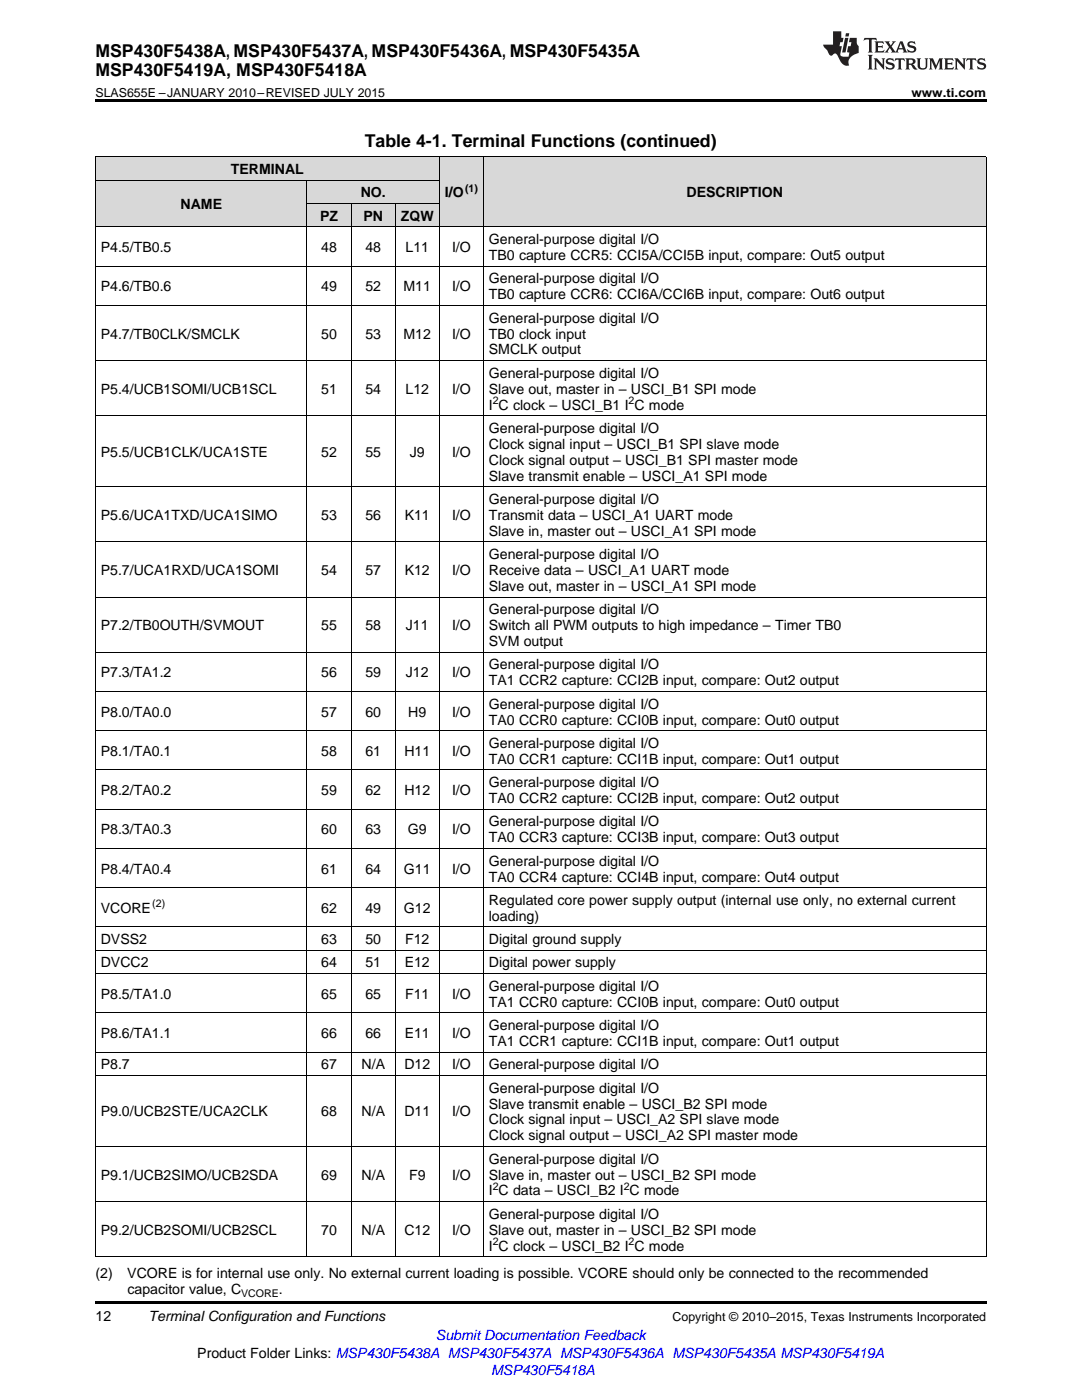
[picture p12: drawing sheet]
<svg xmlns="http://www.w3.org/2000/svg" width="216mm" height="279mm" viewBox="0 0 216 279" stroke-linecap="round" stroke-linejoin="round" font-family="sans-serif">
<defs><g id="words">
<g font-size="3.5">
<text x="19" y="11.3">MSP430F5438A, MSP430F5437A, MSP430F5436A, MSP430F5435A</text>
<text x="19" y="15.2">MSP430F5419A, MSP430F5418A</text>
<text x="72.8" y="29.3">Table 4-1. Terminal Functions (continued)</text>
</g>
<g font-size="2.8">
<text x="46.1" y="34.7">TERMINAL</text>
<text x="36" y="41.7">NAME</text>
<text x="72" y="39.4">NO.</text>
<text x="88.8" y="39.4">I/O</text>
<text x="137" y="39.4">DESCRIPTION</text>
<text x="63.9" y="44.1">PZ</text>
<text x="72.5" y="44.1">PN</text>
<text x="80" y="44.1">ZQW</text>
<text x="20.1" y="50.3">P4.5/TB0.5</text>
<text x="64.1" y="50.3">48</text>
<text x="72.9" y="50.3">48</text>
<text x="80.9" y="50.3">L11</text>
<text x="90.2" y="50.3">I/O</text>
<text x="97.5" y="48.7">General-purpose digital I/O</text>
<text x="97.5" y="51.9">TB0 capture CCR5: CCI5A/CCI5B input, compare: Out5 output</text>
<text x="20.1" y="58.1">P4.6/TB0.6</text>
<text x="64.1" y="58.1">49</text>
<text x="72.9" y="58.1">52</text>
<text x="80.5" y="58.1">M11</text>
<text x="90.2" y="58.1">I/O</text>
<text x="97.5" y="56.6">General-purpose digital I/O</text>
<text x="97.5" y="59.7">TB0 capture CCR6: CCI6A/CCI6B input, compare: Out6 output</text>
<text x="97.5" y="64.4">General-purpose digital I/O</text>
<text x="20.1" y="67.6">P4.7/TB0CLK/SMCLK</text>
<text x="64.1" y="67.6">50</text>
<text x="72.9" y="67.6">53</text>
<text x="80.5" y="67.6">M12</text>
<text x="90.2" y="67.6">I/O</text>
<text x="97.5" y="67.6">TB0 clock input</text>
<text x="97.5" y="70.7">SMCLK output</text>
<text x="97.5" y="75.4">General-purpose digital I/O</text>
<text x="20.1" y="78.6">P5.4/UCB1SOMI/UCB1SCL</text>
<text x="64.1" y="78.6">51</text>
<text x="72.9" y="78.6">54</text>
<text x="80.9" y="78.6">L12</text>
<text x="90.2" y="78.6">I/O</text>
<text x="97.5" y="78.6">Slave out, master in – USCI_B1 SPI mode</text>
<text x="97.5" y="81.7">I C clock – USCI_B1 I C mode</text>
<text x="97.5" y="86.4">General-purpose digital I/O</text>
<text x="97.5" y="89.6">Clock signal input – USCI_B1 SPI slave mode</text>
<text x="20.1" y="91.2">P5.5/UCB1CLK/UCA1STE</text>
<text x="64.1" y="91.2">52</text>
<text x="72.9" y="91.2">55</text>
<text x="81.8" y="91.2">J9</text>
<text x="90.2" y="91.2">I/O</text>
<text x="97.5" y="92.7">Clock signal output – USCI_B1 SPI master mode</text>
<text x="97.5" y="95.9">Slave transmit enable – USCI_A1 SPI mode</text>
<text x="97.5" y="100.6">General-purpose digital I/O</text>
<text x="20.1" y="103.8">P5.6/UCA1TXD/UCA1SIMO</text>
<text x="64.1" y="103.8">53</text>
<text x="72.9" y="103.8">56</text>
<text x="80.8" y="103.8">K11</text>
<text x="90.2" y="103.8">I/O</text>
<text x="97.5" y="103.8">Transmit data – USCI_A1 UART mode</text>
<text x="97.5" y="106.9">Slave in, master out – USCI_A1 SPI mode</text>
<text x="97.5" y="111.6">General-purpose digital I/O</text>
<text x="20.1" y="114.8">P5.7/UCA1RXD/UCA1SOMI</text>
<text x="64.1" y="114.8">54</text>
<text x="72.9" y="114.8">57</text>
<text x="80.8" y="114.8">K12</text>
<text x="90.2" y="114.8">I/O</text>
<text x="97.5" y="114.8">Receive data – USCI_A1 UART mode</text>
<text x="97.5" y="117.9">Slave out, master in – USCI_A1 SPI mode</text>
<text x="20.1" y="125.8">P7.2/TB0OUTH/SVMOUT</text>
<text x="64.1" y="125.8">55</text>
<text x="72.9" y="125.8">58</text>
<text x="81" y="125.8">J11</text>
<text x="90.2" y="125.8">I/O</text>
<text x="97.5" y="122.6">General-purpose digital I/O</text>
<text x="97.5" y="125.8">Switch all PWM outputs to high impedance – Timer TB0</text>
<text x="97.5" y="128.9">SVM output</text>
<text x="20.1" y="135.2">P7.3/TA1.2</text>
<text x="64.1" y="135.2">56</text>
<text x="72.9" y="135.2">59</text>
<text x="81" y="135.2">J12</text>
<text x="90.2" y="135.2">I/O</text>
<text x="97.5" y="133.6">General-purpose digital I/O</text>
<text x="97.5" y="136.8">TA1 CCR2 capture: CCI2B input, compare: Out2 output</text>
<text x="20.1" y="143">P8.0/TA0.0</text>
<text x="64.1" y="143">57</text>
<text x="72.9" y="143">60</text>
<text x="81.5" y="143">H9</text>
<text x="90.2" y="143">I/O</text>
<text x="97.5" y="141.4">General-purpose digital I/O</text>
<text x="97.5" y="144.6">TA0 CCR0 capture: CCI0B input, compare: Out0 output</text>
<text x="97.5" y="149.3">General-purpose digital I/O</text>
<text x="20.1" y="150.8">P8.1/TA0.1</text>
<text x="64.1" y="150.8">58</text>
<text x="72.9" y="150.8">61</text>
<text x="80.7" y="150.8">H11</text>
<text x="90.2" y="150.8">I/O</text>
<text x="97.5" y="152.4">TA0 CCR1 capture: CCI1B input, compare: Out1 output</text>
<text x="20.1" y="158.7">P8.2/TA0.2</text>
<text x="64.1" y="158.7">59</text>
<text x="72.9" y="158.7">62</text>
<text x="80.7" y="158.7">H12</text>
<text x="90.2" y="158.7">I/O</text>
<text x="97.5" y="157.1">General-purpose digital I/O</text>
<text x="97.5" y="160.3">TA0 CCR2 capture: CCI2B input, compare: Out2 output</text>
<text x="20.1" y="166.5">P8.3/TA0.3</text>
<text x="64.1" y="166.5">60</text>
<text x="72.9" y="166.5">63</text>
<text x="81.4" y="166.5">G9</text>
<text x="90.2" y="166.5">I/O</text>
<text x="97.5" y="164.9">General-purpose digital I/O</text>
<text x="97.5" y="168.1">TA0 CCR3 capture: CCI3B input, compare: Out3 output</text>
<text x="97.5" y="172.8">General-purpose digital I/O</text>
<text x="20.1" y="174.3">P8.4/TA0.4</text>
<text x="64.1" y="174.3">61</text>
<text x="72.9" y="174.3">64</text>
<text x="80.6" y="174.3">G11</text>
<text x="90.2" y="174.3">I/O</text>
<text x="97.5" y="175.9">TA0 CCR4 capture: CCI4B input, compare: Out4 output</text>
<text x="20.1" y="182.2">VCORE</text>
<text x="64.1" y="182.2">62</text>
<text x="72.9" y="182.2">49</text>
<text x="80.6" y="182.2">G12</text>
<text x="97.5" y="180.6">Regulated core power supply output (internal use only, no external current</text>
<text x="97.5" y="183.8">loading)</text>
<text x="20.1" y="188.4">DVSS2</text>
<text x="64.1" y="188.4">63</text>
<text x="72.9" y="188.4">50</text>
<text x="80.8" y="188.4">F12</text>
<text x="97.5" y="188.4">Digital ground supply</text>
<text x="20.1" y="193.1">DVCC2</text>
<text x="64.1" y="193.1">64</text>
<text x="72.9" y="193.1">51</text>
<text x="80.8" y="193.1">E12</text>
<text x="97.5" y="193.1">Digital power supply</text>
<text x="97.5" y="197.7">General-purpose digital I/O</text>
<text x="20.1" y="199.3">P8.5/TA1.0</text>
<text x="64.1" y="199.3">65</text>
<text x="72.9" y="199.3">65</text>
<text x="80.8" y="199.3">F11</text>
<text x="90.2" y="199.3">I/O</text>
<text x="97.5" y="200.9">TA1 CCR0 capture: CCI0B input, compare: Out0 output</text>
<text x="20.1" y="207.2">P8.6/TA1.1</text>
<text x="64.1" y="207.2">66</text>
<text x="72.9" y="207.2">66</text>
<text x="80.8" y="207.2">E11</text>
<text x="90.2" y="207.2">I/O</text>
<text x="97.5" y="205.6">General-purpose digital I/O</text>
<text x="97.5" y="208.7">TA1 CCR1 capture: CCI1B input, compare: Out1 output</text>
<text x="20.1" y="213.4">P8.7</text>
<text x="64.1" y="213.4">67</text>
<text x="72.1" y="213.4">N/A</text>
<text x="80.7" y="213.4">D12</text>
<text x="90.2" y="213.4">I/O</text>
<text x="97.5" y="213.4">General-purpose digital I/O</text>
<text x="97.5" y="218.1">General-purpose digital I/O</text>
<text x="97.5" y="221.2">Slave transmit enable – USCI_B2 SPI mode</text>
<text x="20.1" y="222.8">P9.0/UCB2STE/UCA2CLK</text>
<text x="64.1" y="222.8">68</text>
<text x="72.1" y="222.8">N/A</text>
<text x="80.7" y="222.8">D11</text>
<text x="90.2" y="222.8">I/O</text>
<text x="97.5" y="224.4">Clock signal input – USCI_A2 SPI slave mode</text>
<text x="97.5" y="227.6">Clock signal output – USCI_A2 SPI master mode</text>
<text x="97.5" y="232.2">General-purpose digital I/O</text>
<text x="20.1" y="235.4">P9.1/UCB2SIMO/UCB2SDA</text>
<text x="64.1" y="235.4">69</text>
<text x="72.1" y="235.4">N/A</text>
<text x="81.6" y="235.4">F9</text>
<text x="90.2" y="235.4">I/O</text>
<text x="97.5" y="235.4">Slave in, master out – USCI_B2 SPI mode</text>
<text x="97.5" y="238.6">I C data – USCI_B2 I C mode</text>
<text x="97.5" y="243.2">General-purpose digital I/O</text>
<text x="20.1" y="246.4">P9.2/UCB2SOMI/UCB2SCL</text>
<text x="64.1" y="246.4">70</text>
<text x="72.1" y="246.4">N/A</text>
<text x="80.7" y="246.4">C12</text>
<text x="90.2" y="246.4">I/O</text>
<text x="97.5" y="246.4">Slave out, master in – USCI_B2 SPI mode</text>
<text x="97.5" y="249.6">I C clock – USCI_B2 I C mode</text>
<text x="19" y="255.1">(2)</text>
<text x="25.4" y="255.1">VCORE is for internal use only. No external current loading is possible. VCORE should only be connected to the recommended</text>
<text x="19" y="263.6">12</text>
<text x="25.4" y="258.2">capacitor value, C</text>
<text x="29.6" y="263.6">Terminal Configuration and Functions</text>
<text x="55.6" y="258.2">.</text>
<text x="39.4" y="270.9">Product Folder Links: MSP430F5438A MSP430F5437A MSP430F5436A MSP430F5435A MSP430F5419A</text>
</g>
<g font-size="2.8" fill="#00f">
<text x="87" y="267.4">Submit Documentation Feedback</text>
<text x="98" y="274.5">MSP430F5418A</text>
</g>
<g font-size="2.5">
<text x="19" y="19.3">SLAS655E –JANUARY 2010–REVISED JULY 2015</text>
<text x="181.9" y="19.3">www.ti.com</text>
<text x="134.2" y="263.6">Copyright © 2010–2015, Texas Instruments Incorporated</text>
</g>
<g font-size="2.1">
<text x="92.8" y="38.3">(1)</text>
<text x="98.3" y="80.6">2</text>
<text x="125.4" y="80.6">2</text>
<text x="30.4" y="181">(2)</text>
<text x="98.3" y="237.5">2</text>
<text x="124.5" y="237.5">2</text>
<text x="98.3" y="248.5">2</text>
<text x="125.4" y="248.5">2</text>
<text x="48.1" y="258.8">VCORE</text>
</g>
</g></defs>
<g fill="#d8d8d8">
<path d="M19 36h42.3v9.3h-42.3z"/>
<path d="M61.3 40.7h8.8v4.6h-8.8z"/>
<path d="M70.1 40.7h8.8v4.6h-8.8z"/>
<path d="M78.9 40.7h8.8v4.6h-8.8z"/>
<path d="M87.7 31.4h8.8v13.9h-8.8z"/>
<path d="M96.5 31.4h100.3v13.9h-100.3z"/>
<path d="M61.3 36h8.8v4.7h-8.8z"/>
<path d="M70.1 36h8.8v4.7h-8.8z"/>
<path d="M78.9 36h8.8v4.7h-8.8z"/>
<path d="M19 31.4h42.3v4.6h-42.3z"/>
<path d="M61.3 31.4h8.8v4.6h-8.8z"/>
<path d="M70.1 31.4h8.8v4.6h-8.8z"/>
<path d="M78.9 31.4h8.8v4.6h-8.8z"/>
</g>
<path d="M19 19.9h177.8v.5h-177.8zM19 259.7h177.8v.5h-177.8z" fill="#000"/>
<g fill="none" stroke="#000" stroke-width=".2">
<path d="M19 36h68.7M19 31.3h177.8M19.1 31.4v219.5M61.2 36v214.9M87.6 31.4v219.5M96.4 31.4v219.5M196.8 31.4v219.5M19 53.1h177.8M19 45.3h177.8M61.3 40.6h26.4M70 40.7v210.2M78.8 40.7v210.2"/>
<path d="M19 71.9h177.8M19 60.9h177.8M19 97.1h177.8M19 83h177.8M19 119.2h177.8M19 108.1h177.8M19 138h177.8M19 130.2h177.8M19 153.7h177.8M19 145.8h177.8M19 177.1h177.8M19 169.3h177.8"/>
<path d="M19 161.5h177.8M19 194.3h177.8M19 189.6h177.8M19 185h177.8M19 214.6h177.8M19 210h177.8M19 202.1h177.8M19 239.8h177.8M19 228.8h177.8M19 250.8h177.8"/>
</g>
<g fill="#231f20">
<path d="M172.5 7.6l-.1 .5 .4-.2h.6v.1v2.1l-.2 .4h.9l-.2-.4v-2.1l.1-.1h.5l.5 .2-.2-.5zM174.5 8.3l.2 .3v1.5l-.2 .4h1.8l.2-.6a1.04 1.04 0 0 1-1.3 .2v-.7h.6l.3 .2v-.6l-.3 .2h-.6v-.6l.8-.1 .4 .3-.2-.5zM176.5 8.3l.9 1.1-.9 1.1h.8l-.2-.2 .4-.7 .5 .7-.2 .2h1.5l-.2-.2 .2-.4h.9l.1 .4-.2 .2h1l-.3-.3-.7-1.9h-.5l-.9 2-.8-1 .9-1h-.8l.1 .3-.4 .5-.3-.6 .1-.2zM179.7 8.6l.4 1h-.7zM181.3 8.4a.63 .63 0 0 0-.2 .7 .63 .63 0 0 0 .6 .4l.6 .2 .1 .2a.75 .75 0 0 1-.7 .4 .75 .75 0 0 1-.6-.5l.1 .7 .1-.1a1.11 1.11 0 0 0 1.5-.6 1.13 1.13 0 0 0-1.2-.8l-.1-.4a1.04 1.04 0 0 1 1.2 .2l-.2-.5-.2 .1-.4-.2zM173.2 10.9l.2 .4v2.2l-.2 .4h1l-.3-.4v-2.2l.3-.4zM174.3 11.6l.3 .4v1.5l-.3 .4h.8l-.2-.4v-1.3l1.5 1.7v-1.9l.2-.4h-.7l.2 .4v.9l-1.1-1.3zM177 11.8a.62 .62 0 0 0-.2 .7 .62 .62 0 0 0 .6 .4l.6 .1 .1 .3a.76 .76 0 0 1-.7 .3 .76 .76 0 0 1-.7-.4l.2 .7 .1-.1a1.11 1.11 0 0 0 1.5-.6 1.13 1.13 0 0 0-1.2-.8l-.1-.4a1.04 1.04 0 0 1 1.2 .2l-.2-.6-.2 .1-.5-.1zM178.7 11.6l-.2 .6a.61 .61 0 0 1 .8-.3v1.6l-.2 .4h.9l-.2-.4v-1.6a.63 .63 0 0 1 .7 .3l-.1-.6zM180.6 11.6l.3 .4v1.5l-.3 .4h1l-.2-.2-.1-.8 .6 .2a.76 .76 0 0 0 1.2 .7l-1-1a.58 .58 0 0 0 .6-.5 .58 .58 0 0 0-.5-.6zM181.4 11.9h.1a.45 .45 0 0 1 .5 .1 .45 .45 0 0 1 .1 .5l-.8 .2zM182.9 11.6l.2 .2a2.17 2.17 0 0 0 .3 1.9 .99 .99 0 0 0 1.6-.6v-1.1l.2-.4h-.7l.2 .2a1.92 1.92 0 0 1-.2 1.8 .6 .6 0 0 1-.9-.5v-1.1l.2-.4zM185.4 11.6l.2 .4v1.5l-.2 .4h.7l-.2-.4v-1.4l.8 1.8 .8-1.8v1.4l-.2 .4h.9l-.2-.4v-1.5l.2-.4h-.8l-.6 1.5-.6-1.5zM188.4 11.6l.2 .4v1.5l-.2 .4h1.8l.1-.6a1.04 1.04 0 0 1-1.2 .1v-.6h.5l.4 .2v-.6l-.4 .2h-.5v-.7h.8l.3 .3-.1-.6zM190.5 11.6l.2 .4v1.5l-.2 .4h.7l-.2-.4v-1.3l1.5 1.7v-1.9l.2-.4h-.7l.2 .4v.9l-1.1-1.3zM192.9 11.6l-.1 .6a.61 .61 0 0 1 .7-.3l.1 1.6-.3 .4h1l-.3-.4 .1-1.6a.63 .63 0 0 1 .7 .3l-.1-.6zM195.2 11.8a.62 .62 0 0 0-.2 .7 .62 .62 0 0 0 .6 .4l.6 .1 .1 .3a.76 .76 0 0 1-.7 .3 .76 .76 0 0 1-.6-.4l.1 .7 .1-.1a1.11 1.11 0 0 0 1.6-.6 1.13 1.13 0 0 0-1.3-.8l-.1-.4a1.04 1.04 0 0 1 1.2 .2l-.1-.6-.2 .1-.5-.1z"/>
<path d="M166.2 6.3v2.6h-1.9v.4l.8 .9a.91 .91 0 0 0 1 .8 .56 .56 0 0 1 .5-.3 .56 .56 0 0 1 .5 .3l.4 .8a1.53 1.53 0 0 0 1.9 1.2 1.54 1.54 0 0 1 1-2.1l.9-.3v-1.4a1.52 1.52 0 0 1-.4-1.6h-1.3l-.2 .8h.5l-.2 .8h-.5l-.1 1v.2l.4 .1-.2 .8a1.93 1.93 0 0 1-1.6-.3l.3-1.8h-.5l.2-.8h.4l.2-.8h-.4v-1.3zM168.6 7.6l-.6 2.9h.7l.6-2.9zM168.8 6.6l-.1 .7h.6l.2-.7z"/>
</g>
<use href="#words"/>
</svg>
